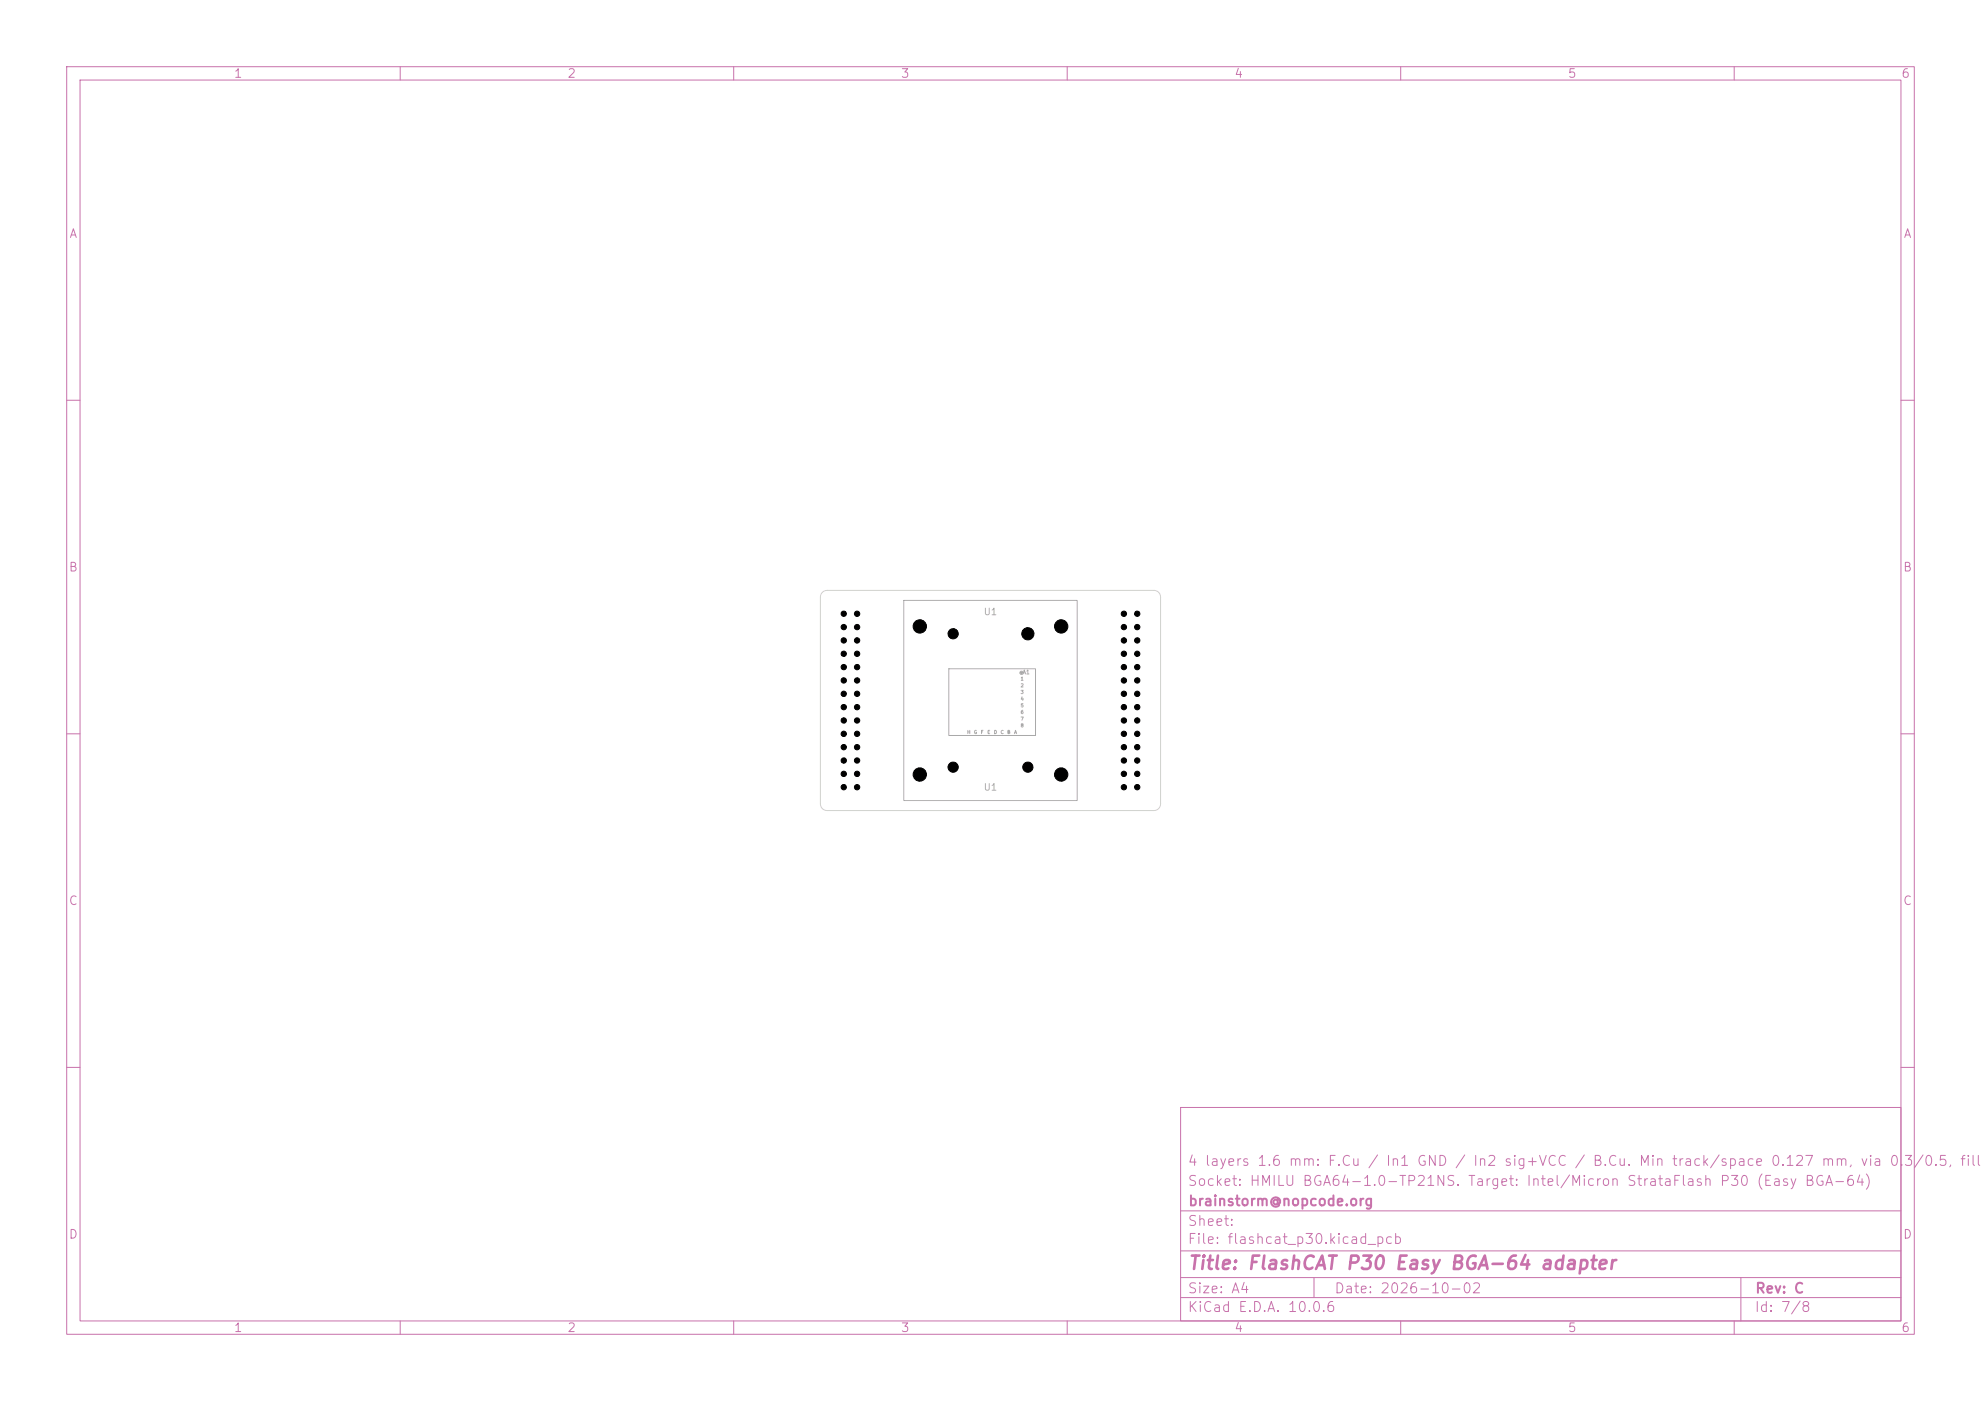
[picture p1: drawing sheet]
<svg xmlns="http://www.w3.org/2000/svg" width="297mm" height="210mm" viewBox="0 0 297 210" stroke-linecap="round" stroke-linejoin="round" font-family="sans-serif">
<defs><g id="words">
<text font-size="2" fill="#c872ab" x="178" y="190.8">Title: FlashCAT P30 Easy BGA-64 adapter</text>
<g font-size="1.5" fill="#c872ab">
<text x="178" y="178.1">Socket: HMILU BGA64-1.0-TP21NS. Target: Intel/Micron StrataFlash P30 (Easy BGA-64)</text>
<text x="178" y="175.1">4 layers 1.6 mm: F.Cu / In1 GND / In2 sig+VCC / B.Cu. Min track/space 0.127 mm, via 0.3/0.5, fille</text>
<text x="178" y="184.1">Sheet:</text>
<text x="178" y="181.1">brainstorm@nopcode.org</text>
<text x="178" y="186.8">File: flashcat_p30.kicad_pcb</text>
<text x="178" y="197">KiCad E.D.A. 10.0.6</text>
<text x="178" y="194.2">Size: A4</text>
<text x="200" y="194.2">Date: 2026-10-02</text>
<text x="263" y="197">Id: 7/8</text>
<text x="263" y="194.2">Rev: C</text>
</g>
<g font-size="1.3" fill="#c872ab">
<text x="35" y="12">1</text>
<text x="85" y="12">2</text>
<text x="135" y="12">3</text>
<text x="185" y="12">4</text>
<text x="235" y="12">5</text>
<text x="285" y="12">6</text>
<text x="10.3" y="36">A</text>
<text x="285.3" y="36">A</text>
<text x="10.2" y="86">B</text>
<text x="285.2" y="86">B</text>
<text x="10.2" y="136">C</text>
<text x="285.2" y="136">C</text>
<text x="10.2" y="186">D</text>
<text x="285.2" y="186">D</text>
<text x="35" y="200">1</text>
<text x="85" y="200">2</text>
<text x="135" y="200">3</text>
<text x="185" y="200">4</text>
<text x="235" y="200">5</text>
<text x="285" y="200">6</text>
</g>
<g font-size="1" fill="#afafaf">
<text x="147.4" y="92.5">U1</text>
<text x="147.4" y="118.8">U1</text>
</g>
<text font-size=".6" fill="#afafaf" x="153.2" y="101.2">A1</text>
<g font-size=".5" fill="#afafaf">
<text x="153" y="102.1">1</text>
<text x="153" y="103.1">2</text>
<text x="153" y="104.1">3</text>
<text x="153" y="105.1">4</text>
<text x="153" y="106.1">5</text>
<text x="153" y="107.1">6</text>
<text x="144.9" y="110.1">H</text>
<text x="145.9" y="110.1">G</text>
<text x="147" y="110.1">F</text>
<text x="148" y="110.1">E</text>
<text x="148.9" y="110.1">D</text>
<text x="149.9" y="110.1">C</text>
<text x="150.9" y="110.1">B</text>
<text x="152" y="110.1">A</text>
<text x="153" y="108.1">7</text>
<text x="153" y="109.1">8</text>
</g>
</g></defs>
<g fill="none" stroke="#c872ab" stroke-width=".15">
<path d="M10 10h277v190h-277zM12 12h273v186h-273zM60 10v2M110 10v2M160 10v2M210 10v2M260 10v2M10 60h2M285 60h2M10 110h2M285 110h2M10 160h2"/>
<path d="M177 166h108v32h-108zM285 160h2M60 198v2M110 198v2M160 198v2M177 194.5h108M177 191.5h108M177 187.5h108M177 181.5h108M197 191.5v3M210 198v2M260 198v2"/>
<path d="M261 191.5v6.5"/>
</g>
<path d="M135.5 90h26v30h-26zM142.2 100.2h13v10h-13z" fill="none" stroke="#afafaf" stroke-width=".15"/>
<circle cx="153.2" cy="100.8" r=".25" fill="#afafaf" stroke="#afafaf" stroke-width=".15"/>
<path d="M123.3 88.8l.3-.2 .4-.1h49a1 1 0 0 1 1 1v31a1 1 0 0 1-1 1h-49a1 1 0 0 1-1-1v-31l.1-.3z" fill="none" stroke="#d0d2cd" stroke-width=".15"/>
<g fill="#000" stroke="#000" stroke-width=".15">
<circle cx="126.5" cy="92" r=".4"/>
<circle cx="126.5" cy="96" r=".4"/>
<circle cx="126.5" cy="98" r=".4"/>
<circle cx="126.5" cy="94" r=".4"/>
<circle cx="128.5" cy="92" r=".4"/>
<circle cx="128.5" cy="96" r=".4"/>
<circle cx="128.5" cy="94" r=".4"/>
<circle cx="128.5" cy="98" r=".4"/>
<circle cx="137.9" cy="93.9" r="1"/>
<circle cx="142.9" cy="95" r=".76"/>
<circle cx="154.1" cy="95" r=".91"/>
<circle cx="159.1" cy="93.9" r="1"/>
<circle cx="168.5" cy="92" r=".4"/>
<circle cx="168.5" cy="94" r=".4"/>
<circle cx="168.5" cy="96" r=".4"/>
<circle cx="168.5" cy="98" r=".4"/>
<circle cx="170.5" cy="92" r=".4"/>
<circle cx="170.5" cy="94" r=".4"/>
<circle cx="170.5" cy="98" r=".4"/>
<circle cx="170.5" cy="96" r=".4"/>
<circle cx="126.5" cy="112" r=".4"/>
<circle cx="126.5" cy="102" r=".4"/>
<circle cx="126.5" cy="114" r=".4"/>
<circle cx="126.5" cy="100" r=".4"/>
<circle cx="126.5" cy="110" r=".4"/>
<circle cx="126.5" cy="104" r=".4"/>
<circle cx="126.5" cy="116" r=".4"/>
<circle cx="126.5" cy="108" r=".4"/>
<circle cx="126.5" cy="106" r=".4"/>
<circle cx="126.5" cy="118" r=".4"/>
<circle cx="128.5" cy="102" r=".4"/>
<circle cx="128.5" cy="112" r=".4"/>
<circle cx="128.5" cy="106" r=".4"/>
<circle cx="128.5" cy="110" r=".4"/>
<circle cx="128.5" cy="116" r=".4"/>
<circle cx="128.5" cy="100" r=".4"/>
<circle cx="128.5" cy="104" r=".4"/>
<circle cx="128.5" cy="114" r=".4"/>
<circle cx="128.5" cy="108" r=".4"/>
<circle cx="128.5" cy="118" r=".4"/>
<circle cx="137.9" cy="116.1" r="1"/>
<circle cx="142.9" cy="115" r=".76"/>
<circle cx="154.1" cy="115" r=".77"/>
<circle cx="159.1" cy="116.1" r="1"/>
<circle cx="168.5" cy="112" r=".4"/>
<circle cx="168.5" cy="102" r=".4"/>
<circle cx="168.5" cy="108" r=".4"/>
<circle cx="168.5" cy="114" r=".4"/>
<circle cx="168.5" cy="116" r=".4"/>
<circle cx="168.5" cy="100" r=".4"/>
<circle cx="168.5" cy="104" r=".4"/>
<circle cx="168.5" cy="118" r=".4"/>
<circle cx="168.5" cy="110" r=".4"/>
<circle cx="168.5" cy="106" r=".4"/>
<circle cx="170.5" cy="112" r=".4"/>
<circle cx="170.5" cy="102" r=".4"/>
<circle cx="170.5" cy="108" r=".4"/>
<circle cx="170.5" cy="116" r=".4"/>
<circle cx="170.5" cy="114" r=".4"/>
<circle cx="170.5" cy="104" r=".4"/>
<circle cx="170.5" cy="118" r=".4"/>
<circle cx="170.5" cy="100" r=".4"/>
<circle cx="170.5" cy="106" r=".4"/>
<circle cx="170.5" cy="110" r=".4"/>
</g>
<use href="#words"/>
</svg>
